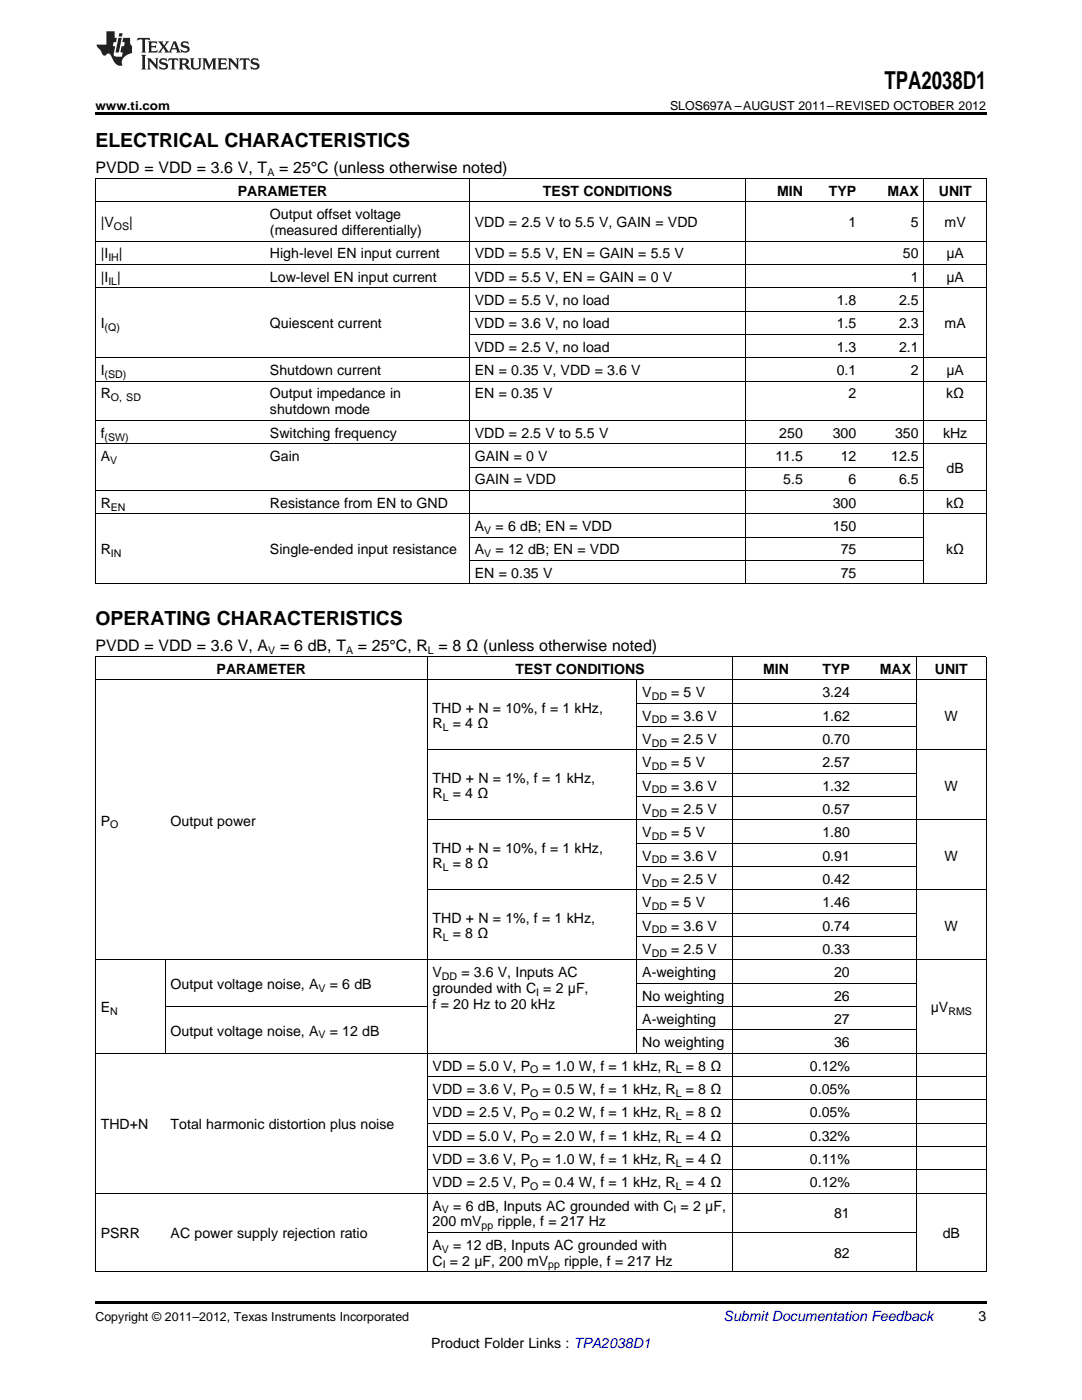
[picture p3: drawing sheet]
<svg xmlns="http://www.w3.org/2000/svg" width="216mm" height="279mm" viewBox="0 0 216 279" stroke-linecap="round" stroke-linejoin="round" font-family="sans-serif">
<defs><g id="words">
<text font-size="4.9" x="176.5" y="17.8">TPA2038D1</text>
<g font-size="3.9">
<text x="19" y="29.3">ELECTRICAL CHARACTERISTICS</text>
<text x="19" y="124.7">OPERATING CHARACTERISTICS</text>
</g>
<g font-size="3.2">
<text x="19" y="34.4">PVDD = VDD = 3.6 V, T</text>
<text x="55.7" y="34.4">= 25°C (unless otherwise noted)</text>
<text x="19" y="129.8">PVDD = VDD = 3.6 V, A</text>
<text x="55.9" y="129.8">= 6 dB, T</text>
<text x="71.4" y="129.8">= 25°C, R = 8 Ω (unless otherwise noted)</text>
</g>
<g font-size="2.8">
<text x="47.4" y="39.1">PARAMETER</text>
<text x="108.3" y="39.1">TEST CONDITIONS</text>
<text x="155" y="39.1">MIN</text>
<text x="165.4" y="39.1">TYP</text>
<text x="177.1" y="39.1">MAX</text>
<text x="187.3" y="39.1">UNIT</text>
<text x="20.1" y="45.3">|V</text>
<text x="25.8" y="45.3">|</text>
<text x="53.9" y="43.7">Output offset voltage</text>
<text x="53.9" y="46.9">(measured differentially)</text>
<text x="94.8" y="45.3">VDD = 2.5 V to 5.5 V, GAIN = VDD</text>
<text x="169.3" y="45.3">1</text>
<text x="181.8" y="45.3">5</text>
<text x="188.5" y="45.3">mV</text>
<text x="20.1" y="51.6">|I</text>
<text x="23.7" y="51.6">|</text>
<text x="53.9" y="51.6">High-level EN input current</text>
<text x="94.8" y="51.6">VDD = 5.5 V, EN = GAIN = 5.5 V</text>
<text x="180.2" y="51.6">50</text>
<text x="188.8" y="51.6">μA</text>
<text x="20.1" y="56.2">|I |</text>
<text x="53.9" y="56.2">Low-level EN input current</text>
<text x="94.8" y="56.2">VDD = 5.5 V, EN = GAIN = 0 V</text>
<text x="181.8" y="56.2">1</text>
<text x="188.8" y="56.2">μA</text>
<text x="20.1" y="65.5">I</text>
<text x="53.9" y="65.5">Quiescent current</text>
<text x="94.8" y="60.9">VDD = 5.5 V, no load</text>
<text x="94.8" y="65.5">VDD = 3.6 V, no load</text>
<text x="167" y="60.9">1.8</text>
<text x="167" y="65.5">1.5</text>
<text x="179.4" y="60.9">2.5</text>
<text x="179.4" y="65.5">2.3</text>
<text x="188.5" y="65.5">mA</text>
<text x="94.8" y="70.2">VDD = 2.5 V, no load</text>
<text x="167" y="70.2">1.3</text>
<text x="179.4" y="70.2">2.1</text>
<text x="20.1" y="74.9">I</text>
<text x="53.9" y="74.9">Shutdown current</text>
<text x="94.8" y="74.9">EN = 0.35 V, VDD = 3.6 V</text>
<text x="167" y="74.9">0.1</text>
<text x="181.8" y="74.9">2</text>
<text x="188.8" y="74.9">μA</text>
<text x="20.1" y="79.5">R</text>
<text x="53.9" y="79.5">Output impedance in</text>
<text x="53.9" y="82.7">shutdown mode</text>
<text x="94.8" y="79.5">EN = 0.35 V</text>
<text x="169.3" y="79.5">2</text>
<text x="188.8" y="79.5">kΩ</text>
<text x="20.1" y="87.3">f</text>
<text x="53.9" y="87.3">Switching frequency</text>
<text x="94.8" y="87.3">VDD = 2.5 V to 5.5 V</text>
<text x="155.5" y="87.3">250</text>
<text x="166.2" y="87.3">300</text>
<text x="178.6" y="87.3">350</text>
<text x="188.2" y="87.3">kHz</text>
<text x="20.1" y="92">A</text>
<text x="53.9" y="92">Gain</text>
<text x="94.8" y="92">GAIN = 0 V</text>
<text x="154.7" y="92">11.5</text>
<text x="167.7" y="92">12</text>
<text x="177.8" y="92">12.5</text>
<text x="188.9" y="94.3">dB</text>
<text x="20.1" y="101.3">R</text>
<text x="53.9" y="101.3">Resistance from EN to GND</text>
<text x="94.8" y="96.7">GAIN = VDD</text>
<text x="156.3" y="96.7">5.5</text>
<text x="166.2" y="101.3">300</text>
<text x="169.3" y="96.7">6</text>
<text x="179.4" y="96.7">6.5</text>
<text x="188.8" y="101.3">kΩ</text>
<text x="94.8" y="106">A</text>
<text x="98.9" y="106">= 6 dB; EN = VDD</text>
<text x="166.2" y="106">150</text>
<text x="20.1" y="110.6">R</text>
<text x="53.9" y="110.6">Single-ended input resistance</text>
<text x="94.8" y="110.6">A</text>
<text x="98.9" y="110.6">= 12 dB; EN = VDD</text>
<text x="167.7" y="110.6">75</text>
<text x="188.8" y="110.6">kΩ</text>
<text x="94.8" y="115.3">EN = 0.35 V</text>
<text x="167.7" y="115.3">75</text>
<text x="43.2" y="134.5">PARAMETER</text>
<text x="102.9" y="134.5">TEST CONDITIONS</text>
<text x="152.3" y="134.5">MIN</text>
<text x="164.1" y="134.5">TYP</text>
<text x="175.5" y="134.5">MAX</text>
<text x="186.5" y="134.5">UNIT</text>
<text x="86.3" y="142.2">THD + N = 10%, f = 1 kHz,</text>
<text x="128.2" y="139.1">V</text>
<text x="128.2" y="143.8">V</text>
<text x="133.9" y="139.1">= 5 V</text>
<text x="133.9" y="143.8">= 3.6 V</text>
<text x="164.1" y="139.1">3.24</text>
<text x="164.1" y="143.8">1.62</text>
<text x="188.5" y="143.8">W</text>
<text x="86.3" y="145.4">R</text>
<text x="90.3" y="145.4">= 4 Ω</text>
<text x="128.2" y="148.4">V</text>
<text x="133.9" y="148.4">= 2.5 V</text>
<text x="164.1" y="148.4">0.70</text>
<text x="128.2" y="153.1">V</text>
<text x="133.9" y="153.1">= 5 V</text>
<text x="164.1" y="153.1">2.57</text>
<text x="86.3" y="156.2">THD + N = 1%, f = 1 kHz,</text>
<text x="86.3" y="159.3">R</text>
<text x="90.3" y="159.3">= 4 Ω</text>
<text x="128.2" y="157.8">V</text>
<text x="133.9" y="157.8">= 3.6 V</text>
<text x="164.1" y="157.8">1.32</text>
<text x="188.5" y="157.8">W</text>
<text x="20.1" y="164.7">P</text>
<text x="34" y="164.7">Output power</text>
<text x="128.2" y="162.4">V</text>
<text x="128.2" y="167.1">V</text>
<text x="133.9" y="162.4">= 2.5 V</text>
<text x="133.9" y="167.1">= 5 V</text>
<text x="164.1" y="162.4">0.57</text>
<text x="164.1" y="167.1">1.80</text>
<text x="86.3" y="170.1">THD + N = 10%, f = 1 kHz,</text>
<text x="86.3" y="173.3">R</text>
<text x="90.3" y="173.3">= 8 Ω</text>
<text x="128.2" y="171.7">V</text>
<text x="133.9" y="171.7">= 3.6 V</text>
<text x="164.1" y="171.7">0.91</text>
<text x="188.5" y="171.7">W</text>
<text x="128.2" y="176.4">V</text>
<text x="133.9" y="176.4">= 2.5 V</text>
<text x="164.1" y="176.4">0.42</text>
<text x="86.3" y="184.1">THD + N = 1%, f = 1 kHz,</text>
<text x="128.2" y="181">V</text>
<text x="128.2" y="185.7">V</text>
<text x="133.9" y="181">= 5 V</text>
<text x="133.9" y="185.7">= 3.6 V</text>
<text x="164.1" y="181">1.46</text>
<text x="164.1" y="185.7">0.74</text>
<text x="188.5" y="185.7">W</text>
<text x="86.3" y="187.3">R</text>
<text x="90.3" y="187.3">= 8 Ω</text>
<text x="128.2" y="190.4">V</text>
<text x="133.9" y="190.4">= 2.5 V</text>
<text x="164.1" y="190.4">0.33</text>
<text x="34" y="197.3">Output voltage noise, A</text>
<text x="65.8" y="197.3">= 6 dB</text>
<text x="86.3" y="195">V</text>
<text x="92.1" y="195">= 3.6 V, Inputs AC</text>
<text x="128.2" y="195">A-weighting</text>
<text x="166.4" y="195">20</text>
<text x="20.1" y="202">E</text>
<text x="86.3" y="198.2">grounded with C = 2 μF,</text>
<text x="86.3" y="201.4">f = 20 Hz to 20 kHz</text>
<text x="128.2" y="199.7">No weighting</text>
<text x="166.4" y="199.7">26</text>
<text x="185.7" y="202">μV</text>
<text x="34" y="206.7">Output voltage noise, A</text>
<text x="65.8" y="206.7">= 12 dB</text>
<text x="128.2" y="204.3">A-weighting</text>
<text x="128.2" y="209">No weighting</text>
<text x="166.4" y="204.3">27</text>
<text x="166.4" y="209">36</text>
<text x="86.3" y="213.6">VDD = 5.0 V, P</text>
<text x="108.2" y="213.6">= 1.0 W, f = 1 kHz, R</text>
<text x="136.8" y="213.6">= 8 Ω</text>
<text x="161.6" y="213.6">0.12%</text>
<text x="86.3" y="218.3">VDD = 3.6 V, P</text>
<text x="108.2" y="218.3">= 0.5 W, f = 1 kHz, R</text>
<text x="136.8" y="218.3">= 8 Ω</text>
<text x="161.6" y="218.3">0.05%</text>
<text x="20.1" y="225.3">THD+N</text>
<text x="34" y="225.3">Total harmonic distortion plus noise</text>
<text x="86.3" y="223">VDD = 2.5 V, P</text>
<text x="86.3" y="227.6">VDD = 5.0 V, P</text>
<text x="108.2" y="223">= 0.2 W, f = 1 kHz, R</text>
<text x="108.2" y="227.6">= 2.0 W, f = 1 kHz, R</text>
<text x="136.8" y="223">= 8 Ω</text>
<text x="136.8" y="227.6">= 4 Ω</text>
<text x="161.6" y="223">0.05%</text>
<text x="161.6" y="227.6">0.32%</text>
<text x="86.3" y="232.3">VDD = 3.6 V, P</text>
<text x="108.2" y="232.3">= 1.0 W, f = 1 kHz, R</text>
<text x="136.8" y="232.3">= 4 Ω</text>
<text x="161.6" y="232.3">0.11%</text>
<text x="86.3" y="236.9">VDD = 2.5 V, P</text>
<text x="108.2" y="236.9">= 0.4 W, f = 1 kHz, R</text>
<text x="136.8" y="236.9">= 4 Ω</text>
<text x="161.6" y="236.9">0.12%</text>
<text x="86.3" y="241.6">A</text>
<text x="86.3" y="244.8">200 mV</text>
<text x="90.5" y="241.6">= 6 dB, Inputs AC grounded with C = 2 μF,</text>
<text x="99.3" y="244.8">ripple, f = 217 Hz</text>
<text x="166.4" y="243.2">81</text>
<text x="20.1" y="247.1">PSRR</text>
<text x="34" y="247.1">AC power supply rejection ratio</text>
<text x="86.3" y="249.4">A</text>
<text x="90.5" y="249.4">= 12 dB, Inputs AC grounded with</text>
<text x="166.4" y="251">82</text>
<text x="188.1" y="247.1">dB</text>
<text x="86.3" y="252.6">C = 2 μF, 200 mV</text>
<text x="112.6" y="252.6">ripple, f = 217 Hz</text>
<text x="195.3" y="263.6">3</text>
<text x="86" y="269">Product Folder Links : TPA2038D1</text>
</g>
<text font-size="2.8" fill="#0000c8" x="144.4" y="263.6">Submit Documentation Feedback</text>
<g font-size="2.5">
<text x="19" y="21.9">www.ti.com</text>
<text x="133.7" y="21.9">SLOS697A –AUGUST 2011–REVISED OCTOBER 2012</text>
<text x="19" y="263.6">Copyright © 2011–2012, Texas Instruments Incorporated</text>
</g>
<g font-size="2.1">
<text x="53.3" y="35.1">A</text>
<text x="22.7" y="45.9">OS</text>
<text x="21.6" y="52.1">IH</text>
<text x="21.6" y="56.8">IL</text>
<text x="20.9" y="66.1">(Q)</text>
<text x="20.9" y="75.4">(SD)</text>
<text x="22.1" y="80.1">O, SD</text>
<text x="20.9" y="87.9">(SW)</text>
<text x="22" y="92.6">V</text>
<text x="22.1" y="101.9">EN</text>
<text x="96.6" y="106.5">V</text>
<text x="22.1" y="111.2">IN</text>
<text x="96.6" y="111.2">V</text>
<text x="53.5" y="130.5">V</text>
<text x="69" y="130.5">A</text>
<text x="85.4" y="130.5">L</text>
<text x="130" y="139.7">DD</text>
<text x="88.3" y="145.9">L</text>
<text x="130" y="144.4">DD</text>
<text x="130" y="149">DD</text>
<text x="130" y="153.7">DD</text>
<text x="88.3" y="159.9">L</text>
<text x="130" y="158.3">DD</text>
<text x="22" y="165.3">O</text>
<text x="130" y="163">DD</text>
<text x="130" y="167.6">DD</text>
<text x="88.3" y="173.9">L</text>
<text x="130" y="172.3">DD</text>
<text x="130" y="177">DD</text>
<text x="130" y="181.6">DD</text>
<text x="88.3" y="187.9">L</text>
<text x="130" y="186.3">DD</text>
<text x="130" y="190.9">DD</text>
<text x="63.5" y="197.9">V</text>
<text x="88.2" y="195.6">DD</text>
<text x="22" y="202.6">N</text>
<text x="107" y="198.8">I</text>
<text x="189.2" y="202.6">RMS</text>
<text x="63.5" y="207.2">V</text>
<text x="105.8" y="214.2">O</text>
<text x="134.8" y="214.2">L</text>
<text x="105.8" y="218.9">O</text>
<text x="134.8" y="218.9">L</text>
<text x="105.8" y="223.5">O</text>
<text x="134.8" y="223.5">L</text>
<text x="105.8" y="228.2">O</text>
<text x="105.8" y="232.8">O</text>
<text x="134.8" y="228.2">L</text>
<text x="134.8" y="232.8">L</text>
<text x="105.8" y="237.5">O</text>
<text x="134.8" y="237.5">L</text>
<text x="88.2" y="242.1">V</text>
<text x="96.1" y="245.3">pp</text>
<text x="134.4" y="242.1">I</text>
<text x="88.2" y="250">V</text>
<text x="88.3" y="253.2">I</text>
<text x="109.4" y="253.2">pp</text>
</g>
</g></defs>
<g fill="#231f20">
<path d="M27.5 7.6l-.1 .5 .4-.2h.6v.1v2.1l-.2 .4h1l-.3-.4v-2.1l.1-.1h.5l.5 .2-.2-.5zM29.5 8.3l.2 .3v1.5l-.2 .4h1.8l.2-.6a1.04 1.04 0 0 1-1.3 .2v-.7h.6l.3 .2v-.6l-.3 .2h-.6v-.6l.8-.1 .4 .3-.2-.5zM31.5 8.3l.9 1.1-.9 1.1h.8l-.2-.2 .5-.7 .4 .7-.2 .2h1.5l-.1-.2 .1-.4h.9l.1 .4-.2 .2h1l-.3-.3-.7-1.9h-.5l-.9 2-.8-1 .9-1h-.8l.1 .3-.3 .5-.4-.6 .2-.2zM34.7 8.6l.4 1h-.7zM36.3 8.4a.63 .63 0 0 0-.2 .7 .63 .63 0 0 0 .6 .4l.6 .2 .1 .2a.75 .75 0 0 1-.7 .4 .75 .75 0 0 1-.6-.5l.1 .7 .1-.1a1.11 1.11 0 0 0 1.5-.6 1.13 1.13 0 0 0-1.2-.8l-.1-.4a1.04 1.04 0 0 1 1.2 .2l-.2-.5-.1 .1-.5-.2zM28.2 10.9l.2 .4v2.2l-.2 .4h1l-.3-.4v-2.2l.3-.4zM29.3 11.6l.3 .4v1.5l-.3 .4h.8l-.2-.4v-1.3l1.5 1.7v-1.9l.2-.4h-.7l.2 .4v.9l-1.1-1.3zM32 11.8a.62 .62 0 0 0-.2 .7 .62 .62 0 0 0 .6 .4l.6 .1 .1 .3a.76 .76 0 0 1-.7 .3 .76 .76 0 0 1-.6-.4l.1 .7 .1-.1a1.11 1.11 0 0 0 1.5-.6 1.13 1.13 0 0 0-1.2-.8l-.1-.4a1.04 1.04 0 0 1 1.2 .2l-.2-.6-.1 .1-.5-.1zM33.7 11.6l-.2 .6a.61 .61 0 0 1 .8-.3v1.6l-.2 .4h.9l-.2-.4v-1.6a.63 .63 0 0 1 .8 .3l-.2-.6zM35.6 11.6l.3 .4v1.5l-.3 .4h1l-.2-.2v-.8l.5 .2a.76 .76 0 0 0 1.2 .7l-1-1a.58 .58 0 0 0 .6-.5 .58 .58 0 0 0-.5-.6zM36.4 11.9h.1a.45 .45 0 0 1 .5 .1 .45 .45 0 0 1 .1 .5l-.7 .2zM37.9 11.6l.2 .2a2.17 2.17 0 0 0 .3 1.9 .99 .99 0 0 0 1.6-.6v-1.1l.2-.4h-.7l.2 .2a1.92 1.92 0 0 1-.2 1.8 .6 .6 0 0 1-.9-.5v-1.1l.2-.4zM40.4 11.6l.2 .4v1.5l-.2 .4h.7l-.2-.4v-1.4l.8 1.8 .8-1.8v1.4l-.2 .4h.9l-.2-.4v-1.5l.2-.4h-.8l-.6 1.5-.6-1.5zM43.4 11.6l.2 .4v1.5l-.2 .4h1.8l.2-.6a1.04 1.04 0 0 1-1.3 .1v-.6h.5l.4 .2v-.6l-.4 .2h-.5v-.7h.8l.3 .3-.1-.6zM45.5 11.6l.2 .4v1.5l-.2 .4h.7l-.2-.4v-1.3l1.5 1.7v-1.9l.2-.4h-.7l.2 .4v.9l-1.1-1.3zM47.9 11.6l-.1 .6a.61 .61 0 0 1 .8-.3v1.6l-.3 .4h1l-.3-.4 .1-1.6a.63 .63 0 0 1 .7 .3l-.1-.6zM50.2 11.8a.62 .62 0 0 0-.2 .7 .62 .62 0 0 0 .6 .4l.6 .1 .2 .3a.76 .76 0 0 1-.8 .3 .76 .76 0 0 1-.6-.4l.1 .7 .2-.1a1.11 1.11 0 0 0 1.5-.6 1.13 1.13 0 0 0-1.3-.8l-.1-.4a1.04 1.04 0 0 1 1.2 .2l-.1-.6-.2 .1-.5-.1z"/>
<path d="M21.2 6.3v2.6h-1.9l.1 .4 .7 .9a.91 .91 0 0 0 1 .8 .56 .56 0 0 1 .5-.3 .56 .56 0 0 1 .5 .3l.4 .8a1.53 1.53 0 0 0 1.9 1.2 1.54 1.54 0 0 1 1-2.1l.9-.3v-1.4a1.52 1.52 0 0 1-.3-1.6h-1.4l-.2 .8h.5l-.2 .8h-.4l-.2 1v.2l.4 .1-.2 .8a1.93 1.93 0 0 1-1.6-.3l.3-1.8h-.5l.2-.8h.4l.2-.8h-.4v-1.3zM23.6 7.6l-.6 2.9h.7l.6-2.9zM23.8 6.6l-.1 .7h.6l.2-.7z"/>
</g>
<path d="M19 22.5h177.8v.5h-177.8zM19 259.7h177.8v.5h-177.8z" fill="#000"/>
<g fill="none" stroke="#000" stroke-width=".2">
<path d="M19 35.6h177.8M19.1 35.7v80.9M93.6 35.7v80.9M148.8 35.7v80.9M184.3 35.7v80.9M196.8 35.7v80.9M19 57.4h177.8M19 52.8h177.8M19 48.1h177.8M19 40.3h177.8M19 76.1h177.8M19 71.4h177.8"/>
<path d="M93.7 66.8h90.7M93.7 62.1h90.7M19 97.9h177.8M19 88.6h177.8M19 83.9h177.8M93.7 93.2h90.7M19 116.5h177.8M19 102.5h177.8M93.7 111.8h90.7M93.7 107.2h90.7M19 135.7h177.8M19 131h177.8"/>
<path d="M19.1 131.1v122.8M85.2 131.1v122.8M127.1 135.7v74.6M146.2 131.1v122.8M182.8 131.1v122.8M196.8 131.1v122.8M85.3 149.7h111.5M127.1 159h55.7M127.1 154.3h55.7M127.1 145h55.7M127.1 140.4h55.7M85.3 177.6h111.5"/>
<path d="M85.3 163.6h111.5M127.1 172.9h55.7M127.1 168.3h55.7M19 191.6h177.8M32.9 191.6v18.7M127.1 196.2h55.7M127.1 186.9h55.7M127.1 182.3h55.7M19 210.2h177.8M33 200.9h52.3M85.3 219.5h111.5M85.3 214.9h111.5"/>
<path d="M127.1 205.5h55.7M127.1 200.9h55.7M19 238.1h177.8M85.3 233.5h111.5M85.3 228.8h111.5M85.3 224.2h111.5M19 253.8h177.8M85.3 246h97.5"/>
</g>
<use href="#words"/>
</svg>
